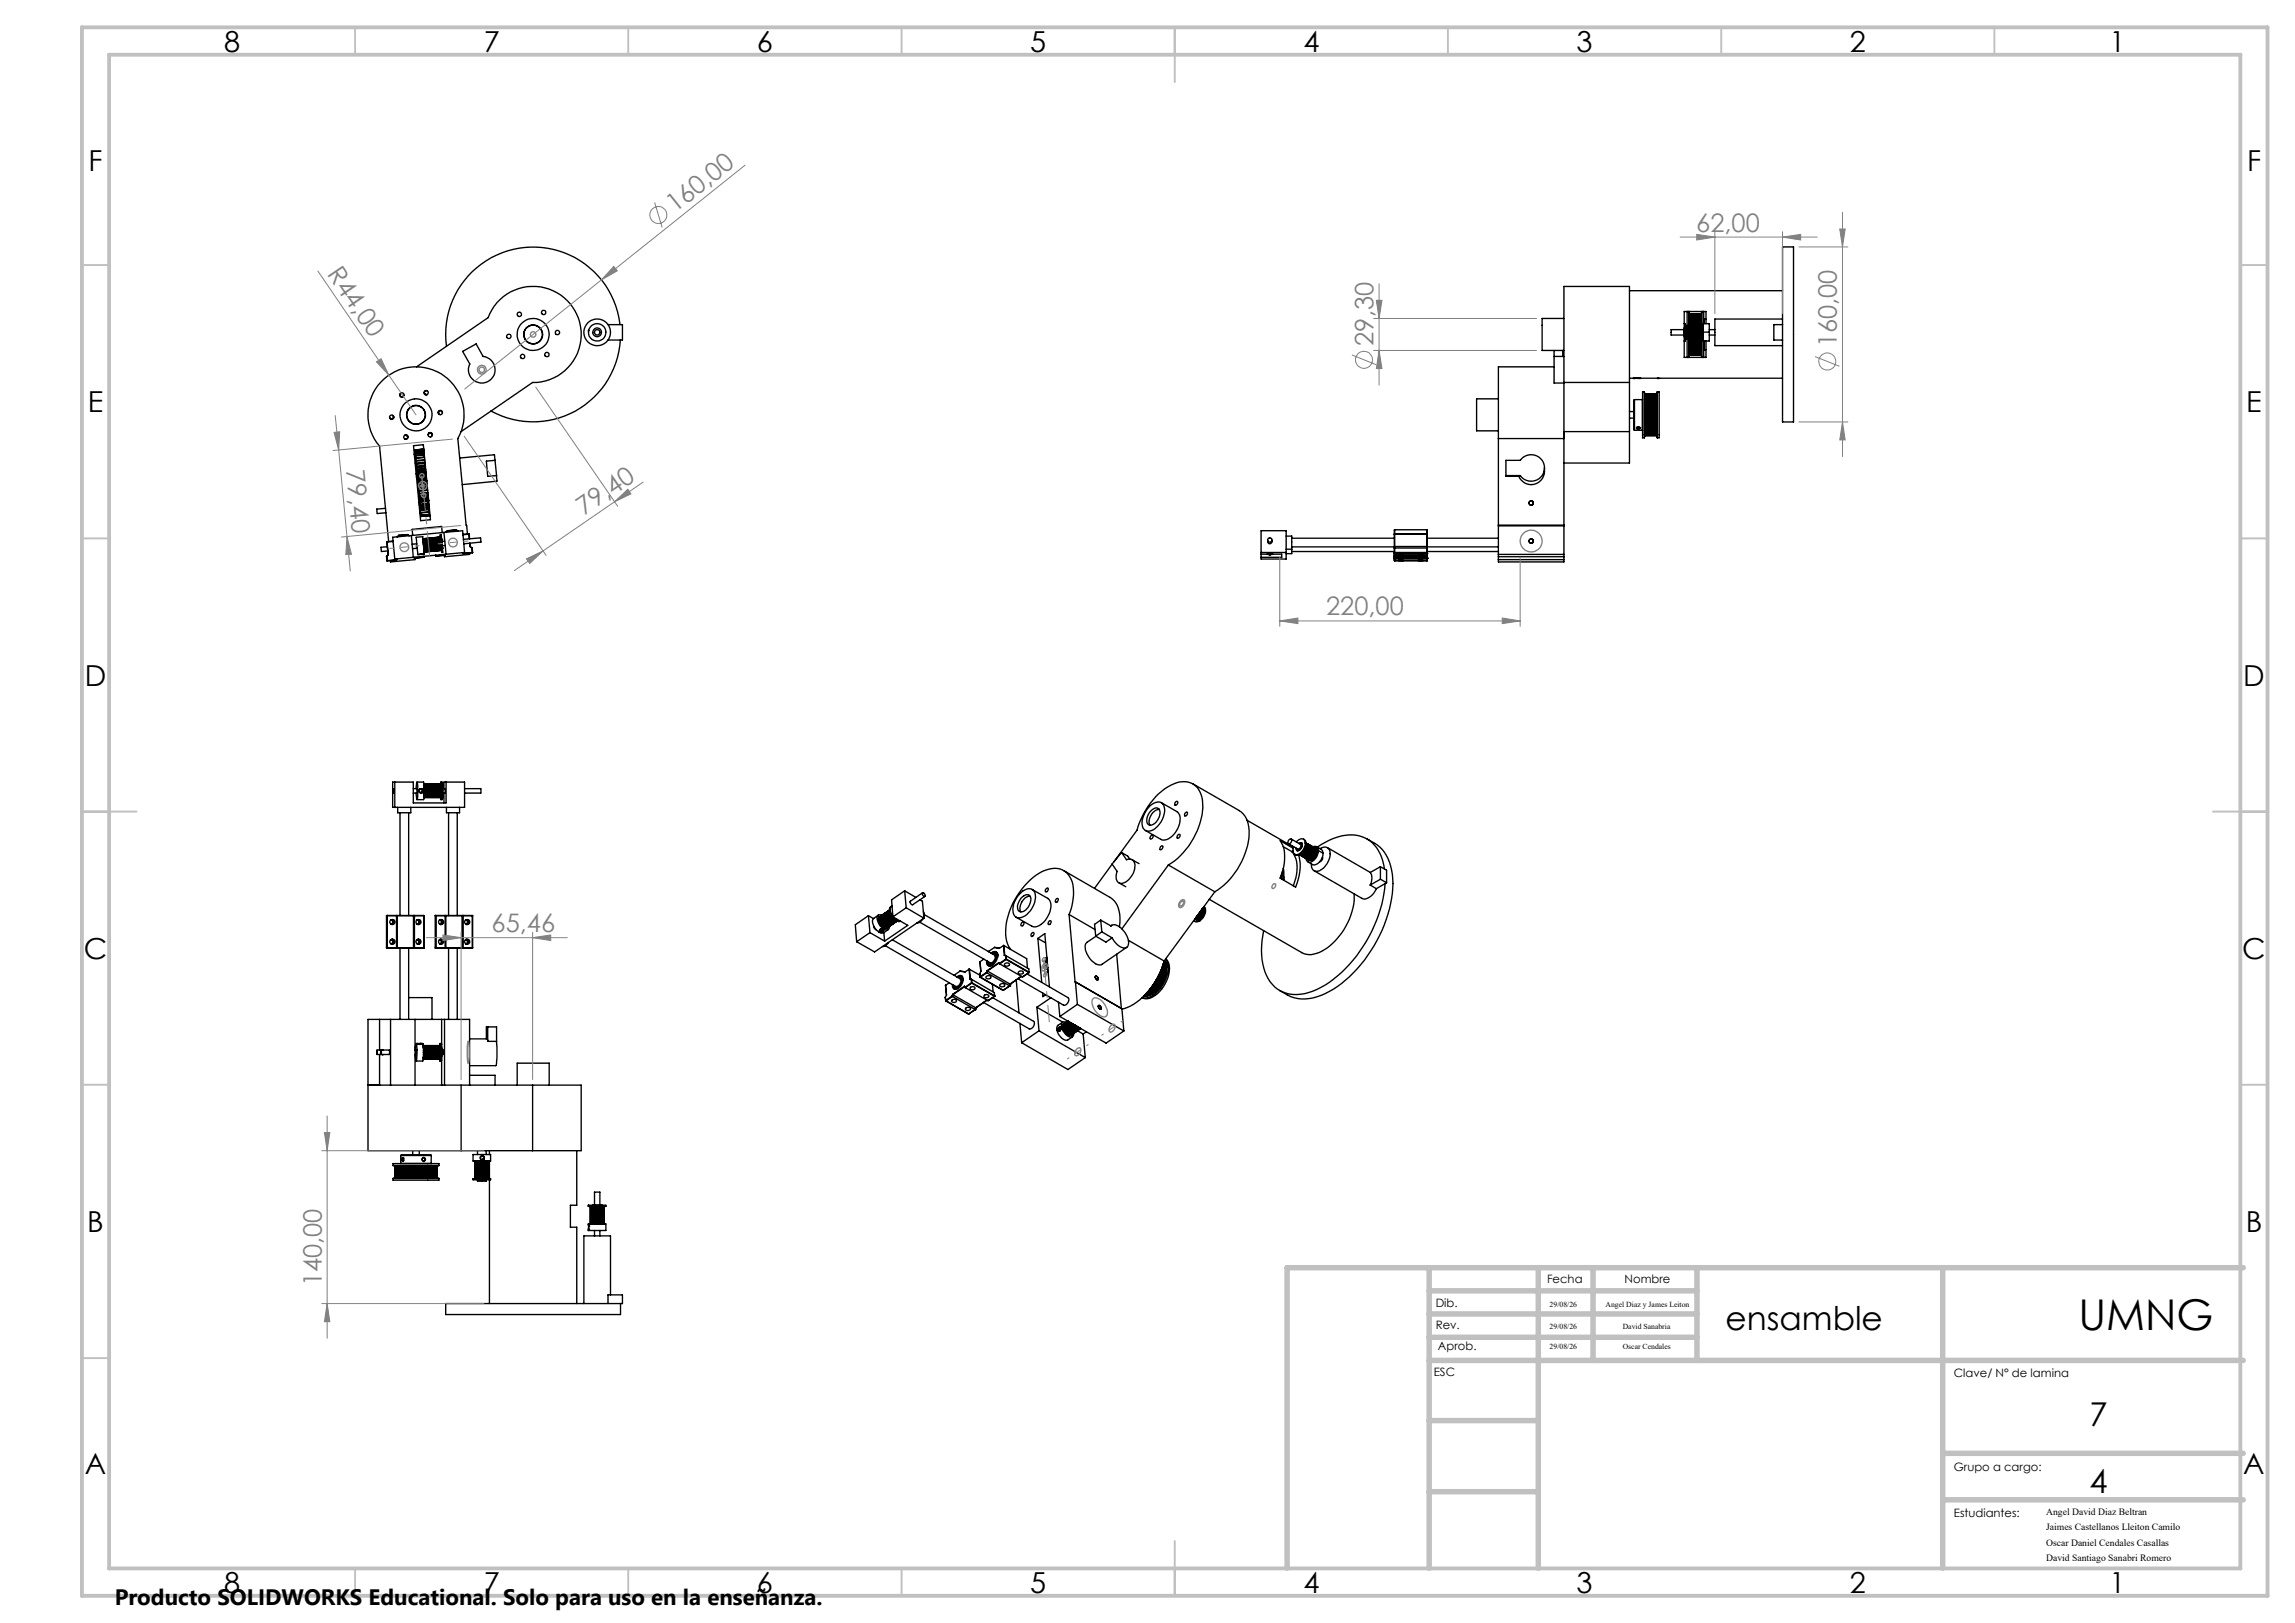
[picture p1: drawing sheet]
<svg xmlns="http://www.w3.org/2000/svg" width="420mm" height="297mm" viewBox="0 0 420 297" stroke-linecap="round" stroke-linejoin="round" font-family="sans-serif">
<defs><g id="words">
<text font-size="7.8" x="380.4" y="243.3">UMNG</text>
<g font-size="6">
<text x="315.8" y="243.3">ensamble</text>
<text x="382.4" y="260.9">7</text>
<text x="382.4" y="273.2">4</text>
</g>
<g font-size="5.3">
<text x="41" y="9.5">8</text>
<text x="88.5" y="9.5">7</text>
<text x="138.5" y="9.5">6</text>
<text x="188.5" y="9.5">5</text>
<text x="238.5" y="9.5">4</text>
<text x="288.5" y="9.5">3</text>
<text x="338.5" y="9.5">2</text>
<text x="386" y="9.5">1</text>
<text x="16.2" y="31.3">F</text>
<text x="411.2" y="31.3">F</text>
<text x="16.1" y="75.5">E</text>
<text x="411.1" y="75.5">E</text>
<text x="15.5" y="125.5">D</text>
<text x="410.5" y="125.5">D</text>
<text x="15.4" y="175.5">C</text>
<text x="410.4" y="175.5">C</text>
<text x="16" y="225.5">B</text>
<text x="411" y="225.5">B</text>
<text x="15.5" y="269.8">A</text>
<text x="410.5" y="269.8">A</text>
<text x="41" y="291.5">8</text>
<text x="88.5" y="291.5">7</text>
<text x="138.5" y="291.5">6</text>
<text x="188.5" y="291.5">5</text>
<text x="238.5" y="291.5">4</text>
<text x="288.5" y="291.5">3</text>
<text x="338.5" y="291.5">2</text>
<text x="386" y="291.5">1</text>
</g>
<g font-size="4.7" fill="#808080">
<text x="123.6" y="39.1" transform="rotate(-39 123.6 39.1)">160,00</text>
<text x="310.4" y="42.4">62,00</text>
<text x="59.7" y="50.1" transform="rotate(56 59.7 50.1)">R44,00</text>
<text x="251.3" y="63.3" transform="rotate(-90 251.3 63.3)">29,30</text>
<text x="336.1" y="63.6" transform="rotate(-90 336.1 63.6)">160,00</text>
<text x="63.4" y="86.1" transform="rotate(85 63.4 86.1)">79,40</text>
<text x="106.9" y="94.4" transform="rotate(-34 106.9 94.4)">79,40</text>
<text x="242.7" y="112.6">220,00</text>
<text x="90" y="170.6">65,46</text>
<text x="58.9" y="235.4" transform="rotate(-90 58.9 235.4)">140,00</text>
</g>
<text font-size="4.1" x="21" y="293.7">Producto SOLIDWORKS Educational. Solo para uso en la enseñanza.</text>
<g font-size="2.1">
<text x="262.7" y="239.1">Dib.</text>
<text x="283.1" y="234.9">Fecha</text>
<text x="297.3" y="234.9">Nombre</text>
<text x="262.7" y="243.3">Rev.</text>
<text x="262.4" y="251.7">ESC</text>
<text x="263.2" y="247">Aprob.</text>
<text x="357.6" y="252">Clave/ N° de lamina</text>
<text x="357.6" y="269.1">Grupo a cargo:</text>
<text x="357.6" y="277.7">Estudiantes:</text>
</g>
<g font-size="1.8">
<text x="374.5" y="277.3">Angel David Diaz Beltran</text>
<text x="374.5" y="280.1">Jaimes Castellanos Lleiton Camilo</text>
<text x="374.5" y="282.8">Oscar Daniel Cendales Casallas</text>
<text x="374.5" y="285.6">David Santiago Sanabri Romero</text>
</g>
<g font-size="1.4">
<text x="283.6" y="239.1">29/08/26</text>
<text x="293.8" y="239.1">Angel Diaz y James Leiton</text>
<text x="283.6" y="243.3">29/08/26</text>
<text x="297" y="243.3">David Sanabria</text>
<text x="283.6" y="246.9">29/08/26</text>
<text x="297" y="246.9">Oscar Cendales</text>
</g>
</g></defs>
<g fill="none" stroke="#000" stroke-width=".25">
<path d="M111.3 59.4h2.6v2.8h-2.6M113.5 59.4a16 16 0 0 0-17.9-14.1 16 16 0 0 0-13.9 18.1M286.2 58.3h-4v5.8h4M298.2 53.2h28M308.2 59.2h.2v3.2h-.2M308.2 59.2v1.6M308.2 59.2v-2.2h4v2.2M308.4 59.9h3.2M308.4 59.7h3.2M308.4 60h3.2M308.4 59.8h3.2M308.4 59.6h3.2"/>
<path d="M308.8 57v2.6M309.1 59.6v-2.6l.1 2.6M309.2 59.4h2.2M309.2 59.3h2.2M309.2 59h2.2M309.2 58.7h2.2M309.2 58.4h2.2M309.2 58.1h2.2M309.2 57.9h2.2M309.2 57.7h2.2M309.2 57.6h2.2M309.2 57.5h2.2"/>
<path d="M309.2 59.5h2.2M309.2 59.2h2.2M309.2 59.1h2.2M309.2 58.8h2.2M309.2 58.6h2.2M309.2 58.5h2.2M309.2 58.3h2.2M309.2 58.2h2.2M309.2 58h2.2M309.2 57.8h2.2M309.2 57.4h2.2M311.4 59.6v-2.3l.1-.3v2.6"/>
<path d="M311.6 59.2h1.2v3.2h-1.2zM311.8 57v2.2M311.8 58.4h.1M311.9 58.4v.8M311.9 58.4h.3M326.2 58.4h-12.4v4.8h12.4M326.2 59.4v-14.2h2v32h-2v-15M326.2 59.4h-1.6v2.8h1.6M326.2 59.4v2.8M71.9 76l.1 .5M72.1 76.3a.39 .39 0 0 1-.4 .4 .39 .39 0 0 1-.4-.4M73.3 71.9a.41 .41 0 0 0 0 .6 .41 .41 0 0 0 .5 .1"/>
<path d="M73.9 72.4l-.4 .2M74.1 79.6l.5 .2M74.4 79.6a.39 .39 0 0 1 .2 .5 .39 .39 0 0 1-.5 .2M76.2 67.1l13.1-9a8.8 8.8 0 0 1 15.5-1.9 8.8 8.8 0 0 1-7.3 13.8l-13.1 9M77.7 72l.4 .2M78.2 71.5a.41 .41 0 0 0-.5 .2 .41 .41 0 0 0 .2 .5M78.5 79.3a.39 .39 0 0 1 .5 .1 .39 .39 0 0 1-.1 .5M78.7 79.2l-.4 .3M80.3 75.3v.5M81 75.5a.39 .39 0 0 0-.5-.3 .39 .39 0 0 0-.3 .4M84.7 64.3l2.4-1.4 1.3 2.3a2.44 2.44 0 0 1 2.2 3 2.44 2.44 0 0 1-3.2 1.8 2.44 2.44 0 0 1-1.4-3.4zM107.7 60.5h.1"/>
<path d="M107.7 60.5v.2M113.5 62.2a16 16 0 0 1-23.6 13M274.2 73h-4v5.8h4M284.4 67.1h-10.2v13.2M284.4 65.2v4.9h1.8M284.4 65.2h1.8M284.4 64.1v1.1M286 64.1v1.1M286.2 79v1.3M286.2 70v-17.6h12v17.6M286.2 70h12M286.2 79h12"/>
<path d="M286.2 70v9M298.2 79v5.7h-12M298.2 76.5h.8M298.2 75.3h.8M298.2 69.2h28M298.2 70v9M298.9 69.2h.1M298.9 69.2h.3M299.1 73.1v5.6M299.1 73.1l-.1 .1v5.4l.1 .1M299.1 78.7h1.5M299.1 73.1h1.5"/>
<path d="M299.2 69.2h.7M299.3 69.2h-.1M299.4 69.2h-.2M299.5 78.2l.4-.1 .3 .2-.1 .2h-.4zM299.6 78.2h-.1a.29 .29 0 0 0 .3 .2 .29 .29 0 0 0 .3-.2h-.1M299.8 69.2h.1M299.9 69.2h.2M300.1 69.2h.1M300.6 73.1v5.6M300.6 78.7v.1M300.6 73.1h.1M300.9 71.7v8.4"/>
<path d="M300.9 71.7l.1 .3v7.3M300.9 71.7h-.3v8.4h.3M301 79.3l-.1 .8M301 78.7h2.2M301 73.1h2.2M301 76.5h2.2M301 75.2h2.2M301 76.9h2.2M301 74.9h2.2M301 77.3h2.2M301 74.5h2.2M301 77.6h2.2"/>
<path d="M301 74.1h2.2M301 78h2.2M301 73.8h2.2M301 78.3h2.2M301 73.5h2.2M301 78.6h2.2M301 73.2h2.2M301 78.9h2.2M301 72.9h2.2M301 79.1h2.2M301 72.7h2.2M301 79.3h2.2"/>
<path d="M301 72.5h2.2M301 79.4h2.2M301 72.4h2.2M301 79.5h2.2M301 72.2h2.2M301 79.7h2.2M301 72.1h2.2M301 73h2.2M301 78.8h2.2M301 76.1h2.2M301 76h2.2M301 75.7h2.2"/>
<path d="M301 75.6h2.2M301 76.4h2.2M301 75.8h2.2M301 76.2h2.2M301 75.3h2.2M301 75.4h2.2M301 76.8h2.2M301 75h2.2M301 77.1h2.2M301 77.2h2.2M301 74.6h2.2M301 77.5h2.2"/>
<path d="M301 74.3h2.2M301 74.2h2.2M301 77.8h2.2M301 77.9h2.2M301 74h2.2M301 73.9h2.2M301 78.1h2.2M301 73.7h2.2M301 78.2h2.2M301 73.6h2.2M301 78.4h2.2M301 73.3h2.2"/>
<path d="M301 78.5h2.2M301 72.8h2.2M301 79h2.2M301 79.2h2.2M301 72.6h2.2M301 72.3h2.2M301 79.6h2.2M303.2 79.3l.1 .8M303.3 71.7h.3v8.4h-.3M303.3 71.7v8.4M303.3 71.7l-.1 7.6M303.4 69.2h.1"/>
<path d="M303.5 69.2h.1M308.2 60.3h-2.4v1h2.4M308.2 60.8v1.6M308.2 60v1.6M308.2 62.4v3h4v-3M308.2 60h.1M308.2 61.6h.1M308.2 60.8h4.6M308.4 60.3h3.2M308.4 61.3h3.2M308.4 61.1h3.2M308.4 60.5h3.2"/>
<path d="M308.4 61.4h3.2M308.4 60.2h3.2M308.4 61.7h3.2M308.4 61.9h3.2M308.4 62.1h3.2M308.4 61h3.2M308.4 60.9h3.2M308.4 60.7h3.2M308.4 60.6h3.2M308.4 61.2h3.2M308.4 60.4h3.2M308.4 61.5h3.2"/>
<path d="M308.4 60.1h3.2M308.4 61.6h3.2M308.4 61.8h3.2M308.4 62h3.2M308.8 62.1v3.3M309.2 62l-.1 3.4v-3.3M309.2 62.1h2.2M309.2 62.4h2.2M309.2 62.8h2.2M309.2 63.2h2.2M309.2 63.5h2.2M309.2 64h2.2"/>
<path d="M309.2 63.8h2.2M309.2 64.1h2.2M309.2 64.3h2.2M309.2 64.5h2.2M309.2 64.7h2.2M309.2 64.8h2.2M309.2 64.9h2.2M309.2 62.3h2.2M309.2 62.6h2.2M309.2 62.7h2.2M309.2 63h2.2M309.2 63.1h2.2"/>
<path d="M309.2 63.3h2.2M309.2 63.4h2.2M309.2 63.6h2.2M309.2 63.7h2.2M309.2 63.9h2.2M309.2 64.2h2.2M309.2 64.4h2.2M309.2 64.6h2.2M309.2 65h2.2M311.4 62v3.1l.1 .3v-3.3M311.8 62.4v3M311.9 62.4v1.6"/>
<path d="M311.9 64h-.1M311.9 64h.3M312.8 60.3h1M312.8 61.3h1M70.6 93l-1.7 .2 .1 .8 1.6-.2M70.8 99.2l.2 2.3M70.8 99.2h.1M70.8 99.1v.1M71.9 99v.1M71.9 99l-1.1 .1M71.9 98.3l12.8-1.2 .3 4-12.8 1.2zM71.9 99.1l-1.1 .1"/>
<path d="M71.9 99.1h.1M71.9 99h.1M73 98l-.2 .2M73 98h.1M73 98l-.3 .2M74.6 97.9l-1.6 .1M74.6 97.9l.3 .1M74.6 97.8v.1M74.6 97.8l.3 .2M74.6 97.8l-1.6 .2M75.3 98l.3 4M75.7 81.6l1.8-.2 1.3 13.7-1.8 .2z"/>
<path d="M75.8 83.1h.2zM76 82.5v.2M76 82.5h.1M76 82.4v.1M76 82.4h.1M76 82.7v.3M76 82.7h.1M76 84.7h.2M76 83.3l.1 .1M76 83v.3M76.1 83.4v.4M76.1 83.8v.1"/>
<path d="M76.1 83.9v.4M76.1 84.3v.1M76.1 84.4l.1 .4M76.2 84.8h.1M76.2 84.8v.1M76.2 84.9v.4M76.2 87.2h.2M76.2 85.4l.1 .1M76.2 85.4h.1M76.2 85.3v.1M76.2 87.4h.2M76.3 85.5v.3"/>
<path d="M76.3 85.8v.2M76.3 99.5l-.9 .1M76.3 86.1v.1M76.3 86.2v.2M76.3 86v.1M76.3 86l1.6-.1-1.6 .2M76.3 86.6l.1 .1M76.3 86.4v.2M76.3 86.6h-.1M76.4 86.7v.2M76.4 86.9v.1M76.4 87v.2"/>
<path d="M76.4 86.8h-.2M76.4 87.4v.1M76.4 87.2v.2M76.4 87.5v.1M76.4 87.6l.1 .2M76.5 87.8v.2M76.5 88v.1M76.5 88.3l.1 .3M76.5 88.2v.1M76.5 88.1v.1M76.6 88.6v.2M76.6 88.8h.1"/>
<path d="M76.6 88.8v.1M76.6 88.9v.3M76.6 89.2v.2M76.6 89.4l.1 .4M76.6 89.4h.1M76.7 89.8v.5M76.7 90.3v.1M76.7 91.4l.1 .4M76.7 91.3v.1M76.7 91.2v.1M76.7 91.2h.1M76.7 91.3h.1"/>
<path d="M76.7 90.4l.1 .3M76.7 92.4h.1M76.8 90.7v.1M76.8 90.8v.3M76.8 91.9v.3M76.8 91.8v.1M76.8 91.8h.1M76.8 91.1h.1M76.8 91.1v.3M76.8 91.4h.1M76.8 91.4v.1M76.8 92.5h.1"/>
<path d="M76.8 92.4v.1M76.8 92.2v.2M76.8 93.2h.1M76.8 91.4h-.1M76.8 92.5v.2M76.8 92.7l.1 .3M76.9 93.2h.1M76.9 93v.2M76.9 93.2v.1M76.9 93.4v.4M76.9 93.3v.1M76.9 93.8v.1"/>
<path d="M76.9 93.9l.1 .4M77 94.3v.2M77 94.5h.1M77.4 98.9l3.2-.3-3.2 .3M77.4 99l3.2-.3-3.2 .3M77.5 99.3l3.1-.3-3.1 .3M77.5 82.4l-1.5 .1M77.5 82.2l-1.5 .2M77.5 82.2l-1.5 .1M77.6 82.6l-1.6 .1M77.6 82.5l-1.6 .2M77.6 82.8l-1.6 .2"/>
<path d="M77.6 82.9l-1.6 .1M77.6 83.3l-1.5 .1M77.6 83.2l-1.6 .1M77.7 83.7l-1.6 .2M77.7 83.6l-1.6 .2M77.7 84.2l-1.6 .2M77.7 84.1l-1.6 .2M77.8 84.7l-1.6 .1M77.8 84.8l-1.6 .1M77.8 84.6l-1.6 .2M77.8 85.3l-1.6 .1M77.8 85.1l-1.6 .2"/>
<path d="M77.9 85.4l-1.6 .1M77.9 85.7l-1.6 .1M77.9 86l-1.6 .2M77.9 86.4l-1.6 .2M77.9 86.3l-1.6 .1M78 86.7l-1.6 .2M78 86.6l-1.6 .1M78 86.9l-1.6 .1M78 87l-1.6 .2M78 87.3l-1.6 .2M78 87.2l-1.6 .2M78 87.5l-1.6 .1"/>
<path d="M78.1 87.6l-1.6 .2M78.1 87.9l-1.6 .1M78.1 88l-1.6 .2M78.1 88l-1.6 .1M78.1 88.2l-1.6 .1M78.1 88.6l-1.5 .2M78.1 88.5l-1.5 .1M78.2 88.7l-1.6 .2M78.2 89.1l-1.6 .1M78.2 89.2l-1.6 .2M78.2 89.7l-1.5 .2v-.1M78.2 89.6l-1.5 .2"/>
<path d="M78.3 91.4l.1 .2M78.3 90.1l-1.6 .2M78.3 90.2l-1.6 .2M78.3 91.5h.1M78.4 91.7v.4M78.4 91.6v.1M78.4 91.6h.1M78.4 91.6l-1.6 .2M78.4 90.6l-1.6 .1M78.4 90.6l-1.6 .2M78.4 91.7l-1.6 .2M78.4 92.3v.1"/>
<path d="M78.4 92.2v.1M78.4 92.1v.1M78.4 92.2l-1.6 .2M78.4 90.9l-1.6 .2M78.4 91l-1.6 .1M78.4 91.2l-1.6 .2M78.4 92.3l-1.6 .2M78.4 92.1l-1.6 .1M78.4 91.4l-1.6 .1M78.4 92.4v.2M78.4 92.6l.1 .2M78.4 91.3l-1.6 .1"/>
<path d="M78.4 92.6l-1.6 .1M78.4 92.4l-1.6 .1M78.5 93v.1M78.5 92.8v.2M78.5 93l-1.6 .2M78.5 92.8l-1.6 .2M78.5 93.1h.1M78.5 93.3v.4M78.5 93.1v.2M78.5 93.1l-1.6 .2M78.5 92.2l-.1 .1M78.5 93.1l-1.6 .1"/>
<path d="M78.5 93.3l-1.6 .1M78.5 93.7h.1M78.5 93.7l.1 .5M78.5 93.7l-1.6 .2M78.5 93.7l-1.6 .1M78.6 94.2v.2M78.6 94.4h.1M78.6 94.2l-1.6 .1M78.6 94.4l-1.6 .1M80.5 97.9h.3v.3l.2 2.7v.2h-.1zM80.6 98.4l-3.2 .3M80.6 98.3l-3.2 .3"/>
<path d="M80.6 98.8l-3.2 .3M80.6 98.5l-3.2 .3M80.6 98.9l-3.2 .3 3.2-.3M80.6 99.1l-3.1 .3M80.7 99.2l-3.2 .4 3.2-.3M80.7 99.3l-3.2 .4M80.7 99.4l-3.2 .3 3.2-.3M80.7 99.6l-3.2 .3 3.2-.2M80.7 99.7l-3.2 .3 3.2-.2M80.8 100l-3.3 .3M80.8 99.9l-3.3 .4M80.8 98.7h.1"/>
<path d="M80.8 98.7l.2 1.6M80.9 97.5l-.1-1.2-5.4 .6 .1 1.1M81.2 97.4l.4 4M81.4 99l-.5 .1M81.5 99.8l-.6 .1M81.9 97.1v.1M81.9 97.1l-.3 .3M81.9 97.2l-.3 .2M83.5 97l-1.6 .2M83.5 97l.3 .2M83.5 96.9l.4 .3M83.5 96.9v.1"/>
<path d="M83.5 96.9l-1.6 .2M84.1 83.8l6.4-.6 .1 1M84.7 97.8v.1M84.7 97.8h.1M84.8 97.8l-.1 .1M84.8 98.7l3.1-.3 .1 .3v.5l-3.1 .3M85.5 97.7l-1.7-17.4a8.8 8.8 0 0 0-8.5-13.1 8.8 8.8 0 0 0-5.8 14.4l1.6 17.5M85.8 97.8l-1.1 .1M85.8 97.8l.1 .8v-.8M85.8 97.8h.1M85.8 97.7l-1 .1M85.8 97.7v.1"/>
<path d="M85.8 97.7l.1 .1M86 99.4v.6M86 99.4l.1 .6M90.6 84.2l-1.6 .2 .3 2.8 1.6-.2M90.6 84.2l.3 2.8M90.9 87v1l-6.3 .7M230.8 97.1h4.6v5.2h-4.6zM232 98.8v.3a.39 .39 0 0 0 .4 .4 .39 .39 0 0 0 .4-.4v-.3M235.4 98.1h1v2.4M236.4 98.5h18.8M255.2 97.7l6 .1h-6zM255.2 96.9v5.8"/>
<path d="M255.2 96.9h5.9M261.1 96.9v5.8M261.2 98.5h13M274.2 96.1v.1M274.2 96.2h12M274.2 80.3v15.8M274.2 96.2v6.6h12v-6.6M274.2 96.1h12M274.2 80.3h12M275.6 84.2h2.6a2.45 2.45 0 0 1 3.6-.4 2.45 2.45 0 0 1 0 3.7 2.45 2.45 0 0 1-3.6-.5v.2h-2.6zM275.6 87h2.6M282.6 85.6a2.48 2.48 0 0 1-1.6 2.9 2.48 2.48 0 0 1-3-1.3"/>
<path d="M286.2 96.1v.1M286.2 80.3v15.8M70.7 101.8h.1M70.7 101.8l.1 .8M70.8 101.8l.1 .8M70.8 102.6h.1M70.8 102.6l.1 .1M70.9 100l-1.2 .2 .1 .7 1.1-.1M70.9 102.6v.1M71 101.5l-.2 .3M71 101.5l-.3 .3M72.5 102.4l-1.6 .2"/>
<path d="M72.5 102.4l.1 .1M72.6 102.5l-1.7 .2M72.6 102.3l-.1 .1M72.6 102.3v.2M75.7 102l.1 .2M75.8 102v.2M75.9 102.2l.1 .2-4.5 .4v-.2M76.3 100.3l-.8 .1M76.7 101.5h.1M77.2 101.4h.4l-.2-3.2-1.2 .1 .2 3.2h.3M77.2 101.4l-.5 .1M77.2 101.4h.1"/>
<path d="M77.5 101.8v.1M77.5 101.9l-1.7 .3M77.5 101.9h.1M77.6 101.8v.1M79.7 101.6v.1M79.7 101.7l.1 .1M79.8 101.6v.2M80.8 100.1l-3.2 .3M80.8 100.3l-3.2 .2M80.8 100.3l-3.2 .3M80.8 100.4l-3.2 .3M80.8 100.5l-3.2 .3"/>
<path d="M80.8 100.5l-3.2 .4M80.8 100.6l-3.2 .3M80.8 100.7l-3.2 .3M81 100.3h.1M81.4 101.6l-1.6 .1M81.4 101.6h.1M81.5 101.6l-1.7 .2M81.5 101.4l-.1 .2M81.5 101.4v.2M84.6 101.1l.2 .2M84.7 101.1l.1 .1M84.8 101.2v.1"/>
<path d="M85.9 101.2v.3l-4.5 .4-.1-.3M86 100l.4 .3M86.1 100l.3 .3M86.1 100h-.1M86.4 100.3v.8M86.4 100.3h.1M86.4 100.3l.1 .8M86.4 101.1l-1.6 .1M86.4 101.1h.1M86.4 101.1l-1.6 .2M86.5 101.1h-.1M230.8 101.1h4.6"/>
<path d="M230.8 101.4h3.8v.6h-3.8M231.9 101.4l.5 .1M232 101.4l.4 .1M232.4 101.5h.1M232.4 101.4v.1M232.8 101.4l-.4 .1M232.9 101.4l-.5 .1M235.4 100.5h1M236.4 100.5v.8h-1M236.4 100.9h18.8M236.4 100.1h37.8M255.2 102.1h.1"/>
<path d="M255.2 101.9h6zM255.2 101.1h6zM255.2 101.7h6M255.2 102.1v.1M255.2 102.4h6M255.2 100.3h6M255.2 101.2v.1M255.2 101.3h.1M255.2 101.6h6M255.2 102.2h.1M255.2 101.3h5.9M255.2 102.2h5.9"/>
<path d="M255.2 102.7h5.9M255.9 102.1h1zM255.9 102.5h1zM255.9 101.2h1zM255.9 101.7h1zM259.5 102.1h1zM259.5 102.5h1zM259.5 101.2h1zM259.5 101.7h1zM261.1 102.2h.1M261.1 101.3h.1M261.2 102.1h.1"/>
<path d="M261.2 100.9h13M261.2 102.1l-.1 .1M261.2 101.2l-.1 .1M261.2 101.3h-.1M274.2 101.5h12M274.2 101.9h12M274.2 102.4h12M72 144.3v.8zM72.2 143.1v4.6M72.8 147.7v1h2.4v-1M73.2 148.7v18.8M74.8 148.7v18.8"/>
<path d="M75.6 144.3l.7 .1v.7h-.7M76.2 144.3l.1-1.2 .1 1.6M76.3 143.1l1.2 .1 .1 1.5M76.4 144.7l-.1 1.6-.1-1.2M76.4 144.7h.3M76.7 144.7a.41 .41 0 0 1 .4-.4 .41 .41 0 0 1 .4 .4M76.7 144.7a.41 .41 0 0 0 .4 .4 .41 .41 0 0 0 .4-.4M76.7 144.7h.1M77 145.1l.2-.1zM77 145.1h.1M77 144.3h.1M77 144.4a.33 .33 0 0 1 .4 .3 .33 .33 0 0 1-.3 .3 .33 .33 0 0 1-.4-.3"/>
<path d="M77.1 144.4h-.1a.34 .34 0 0 1 .3 .3 .34 .34 0 0 1-.3 .4M77.2 144.5l.1 .1M77.4 144.7l-.1 .3-.3 .1M77.4 144.7h.2M77.6 145.8h3.2M77.6 143.6h3.2M77.6 145.7h3.2M77.6 143.8h3.2M77.6 145.9h3.1M77.6 143.5h3.1M77.6 144.7l-.1 1.6h-1.2M77.6 145h3.2"/>
<path d="M77.6 144.5h3.2M77.6 145.3h3.2M77.6 144.1h3.2M77.6 145.6h3.2M77.6 144.3h3.2M77.6 144.9h3.2M77.6 144.8h3.2M77.6 144.6h3.2M77.6 145.2h3.2M77.6 144.2h3.2M77.6 145.5h3.2M77.6 144h3.2"/>
<path d="M77.6 143.9h3.2M80.6 143.5l.1-.4 .2 1.6M80.7 143.1h.2l.1 .2v1.4M80.7 145.9h.1M80.7 145.8v.1M80.7 143.5v.1M80.7 143.5h.1M80.8 145.8h.1M80.8 145.7v.1M80.8 145.6v.1M80.8 143.8h.1M80.8 143.7v.1"/>
<path d="M80.8 143.7h.1M80.8 143.6v.1M80.8 143.6h.1M80.8 145.6h.1M80.8 145.5v.1M80.8 145.5h.1M80.8 145.3v.2M80.8 145.3h.1M80.8 145.2v.1M80.8 145.2h.1M80.8 145v.2M80.8 144.8h.1"/>
<path d="M80.8 144.5h.1M80.8 144.3v.2M80.8 144.2v.1M80.8 144.2h.1M80.8 144.1v.1M80.8 144.1h.1M80.8 144v.1M80.8 143.9v.1M80.8 143.9h.1M80.8 143.8v.1M80.8 145h.1M80.8 144.9v.1"/>
<path d="M80.8 144.8v.1M80.8 144.6v.2M80.8 144.5v.1M80.8 144.6h.1M80.8 144.6h-3.2M80.9 144.7l-.2 1.6-.1-.4M80.9 144.7h.1M81 144.7v1.5l-.1 .1h-.2M81 144.3l.5 .1v.7h-.5M81.2 145.1v1.8M81.6 143.1v3.8h-6v-3.8h-3.7v4.6h13.1v-4.6h-3.8v1.2M81.7 147.7v1h2.4v-1"/>
<path d="M82.1 148.7v18.8M83.7 148.7v18.8M85 144.3h3v.1v.7h-3M194.7 159.3l8.4 4.9a4.5 4.5 0 0 1 1.9 4.5l-.1 .9M203.5 158.1l-3.2 4.5M203.9 157.7l4.2-5.8a13.5 13.5 0 0 1 6.2-8.2 3.7 3.7 0 0 1 5 .7 7.8 7.8 0 0 1 .1 6.9 13.9 13.9 0 0 1-5.6 7M205.2 156l1 1.3a1.06 1.06 0 0 1 1.2 .2 1.06 1.06 0 0 1 .3 1.1 3.1 3.1 0 0 1-2.7 3 1.52 1.52 0 0 1-.6-2.1l-.9-1.4zM205.2 156l1.2 .7 .4 .5M207.2 157.3l1.3 .7M210.5 147.5a1.68 1.68 0 0 1 2.3-.4 3.4 3.4 0 0 1-.9 4 2 2 0 0 1-2.4 .8 2.4 2.4 0 0 1-.1-3zM210.7 152.9l.1-.1a.37 .37 0 0 1 .2 .5 .37 .37 0 0 1-.4 .2l-.1-.2zM210.8 148.2a.84 .84 0 0 1 1.1-.3 .84 .84 0 0 1 .4 1.1 2.1 2.1 0 0 1-2 2 1.36 1.36 0 0 1-.2-2z"/>
<path d="M212.2 148.1a2.19 2.19 0 0 0-1.7 2.9M212.5 154.9l.1-.1a.36 .36 0 0 1 .2 .4 .36 .36 0 0 1-.3 .3l-.2-.1zM212.5 146.9l2.9 1.6a1.84 1.84 0 0 1 .5 2.2 3.8 3.8 0 0 1-3 3l-.5-.1-2.8-1.6M213.8 158.3l-8.5 11.7M213.8 158.3l8.5 4.9M215.1 146.8l.2-.2a.33 .33 0 0 1 .2 .5 .33 .33 0 0 1-.5 .1zM215.5 152.9l.2-.2a.36 .36 0 0 1 .3 .4 .36 .36 0 0 1-.5 .3l-.1-.1zM216.9 148.8l.2-.2a.37 .37 0 0 1 .2 .5 .37 .37 0 0 1-.5 .2zM218.3 143.4l8.5 4.9a4.9 4.9 0 0 1 1.8 5 13.8 13.8 0 0 1-6.3 9.9M228.2 150.1l8.5 4.9M234.7 159.4l-.1 1.5M234.8 158.9l.1 1.1-.1 1"/>
<path d="M234.8 154.9l1.6 1M235.9 153.7l.3-.2a.45 .45 0 0 1 .1 .6 .45 .45 0 0 1-.6 .2zM236.3 153.5l1.7 1a.56 .56 0 0 1-.5 .9l-1.7-1M236.4 155.9a5.6 5.6 0 0 1 .5 5.5l-.2 .7M236.6 155.7l-.2 .2M236.6 155.2l-2.3-1.4a6.9 6.9 0 0 1 .2 6.1l-.2 .8 2.8 1.6a8.8 8.8 0 0 0 .5-5.8M237.2 154.1l.3-.3a.75 .75 0 0 1 .8-.3 .75 .75 0 0 1 .6 .8M237.3 155.6h.1M237.7 154.3a.41 .41 0 0 1 .5 0 .41 .41 0 0 1 .1 .6l-.4 .6a.39 .39 0 0 1-.5 .2 .39 .39 0 0 1-.2-.5M237.8 156.4l1.7 1M237.8 156.4l1.8 1M237.9 156.3l1.9 1.1"/>
<path d="M238 156.2l2 1.2M238.1 156.2l2 1.2M238.1 156.2l2 1.1M238.1 154.3h.1M238.1 154.3a.9 .9 0 0 1-.8 1.3M238.2 156.1l2.1 1.2zM238.3 156l2 1.2M238.3 156l2 1.1M238.4 155.8l2.1 1.2M238.5 155.7l2.1 1.2M238.5 153.6l.4 .2 .1 .5M238.5 155.7l2.1 1.1"/>
<path d="M238.7 155.5l2 1.2M238.7 155.4l2.1 1.2M238.8 155.4l2 1.1M238.8 155.1l2.1 1.2M238.8 155.2l2.1 1.2M238.8 155.2l2 1.2M238.9 154.3a2.01 2.01 0 0 1-1.8 2.1l-.2-.1a1.18 1.18 0 0 1-.2-1.4M238.9 155.1l2 1.2zM238.9 154.3h.1M238.9 155l2 1.2M238.9 154.9l2 1.2M238.9 154.9l2.1 1.1"/>
<path d="M239 154.8l2 1.1M239 154.8l2 1.2M239 154.3a2.24 2.24 0 0 1-1.6 2.2l-.5-.2M239 154.3l1.8 1M239 154.5l2 1.1M239 154.3l1.9 1.1M239 154.7l1.9 1.1M239 154.6l2 1.1M239 154.5l2 1.2M239 154.4l1.9 1.1M239 154.3l1.9 1.2M239.5 157.4h.1"/>
<path d="M239.6 157.4h.1M239.7 157.4h.1M239.7 157.4l-1.9-1.1 2 1.1M239.8 157.4h.1M239.9 157.4h-.1M239.9 157.4l-1.9-1.1 2 1.1M239.9 157.3v.1M240 157.4h.1M240.1 157.3v.1M240.1 157.4h-.1M240.1 157.3h.1M240.2 157.2l-.1 .1"/>
<path d="M240.2 155l.2-.1a.64 .64 0 0 1 .9 .7M240.3 157.2h.1M240.3 157.2v.1M240.3 157.1v.1M240.3 157.1h.1M240.5 157l-.2 .1M240.5 159.3l8.7 5.1a2.08 2.08 0 0 0 2.5-1.4l.2-.4M240.5 157h.1M240.6 156.9h.1M240.6 156.8v.1M240.6 156.9l-.1 .1M240.7 156.7l-2-1.2 2 1.2"/>
<path d="M240.7 156.7l-.1 .1M240.7 156.7h.1M240.8 156.6h.1M240.8 156.5v.1M240.8 155.3h.1M240.8 156.6l-2.1-1.2 2.1 1.2M240.8 156.6l-.1 .1M240.8 156.4v.1M240.8 156.4h.1M240.9 156.2h.1M240.9 155.5h.1M240.9 156.3v.1"/>
<path d="M240.9 155.4v.1M240.9 155.4h.1M240.9 156.3h.1M240.9 156.1v.1M240.9 155.8v.1M240.9 154.9l1.1 .7 .1 .5M241 156l-.1 .1M241 155.7l-.1 .1M241 155.6v.1M241 156h.1M241 155.9v.1M241 155.9h.1"/>
<path d="M241 155.7h.1M241.1 155a9.9 9.9 0 0 1 7.8-2 6.6 6.6 0 0 1 4.5 6M241.3 155.6a2.24 2.24 0 0 1-1.6 2.2l-.6-.3-.1-.4M241.3 155.6l.8 .5M241.6 155.3a1.06 1.06 0 0 1 1.3-.2 1.06 1.06 0 0 1 .5 1.1 3.4 3.4 0 0 1-2.5 3.3l-.6-.3-.3-.5v-.6M242 156.8a.69 .69 0 0 1-.5 .9M242.1 156.1a2.01 2.01 0 0 1-1.8 2.2l-.9-.6M242.9 155.1l7.9 4.6M250.2 153.5a7.7 7.7 0 0 1 4.7 7.3 24.4 24.4 0 0 1-7.3 17.2 14.3 14.3 0 0 1-8.8 4.8l-1.3-.1-1.2-.3-2.1-1.1M252.6 158.6l-1.8 1.1a2.19 2.19 0 0 1 0 2.3M252.6 158.6v2.3M252.6 158.6l1.2 .6v2.3"/>
<path d="M70.7 167.6l.2-.1v6l-.1-5.9M70.7 173.5h6.9M70.7 167.6h6.9M70.7 173.5h6.8M70.7 167.6v5.9M70.8 167.5h6.7M71.5 171.9a.4 .4 0 0 1 .5 .4 .4 .4 0 0 1-.5 .4M71.5 168.3a.4 .4 0 0 1 .5 .4 .4 .4 0 0 1-.5 .4M71.6 171.9a.41 .41 0 0 1 .3 .4 .41 .41 0 0 1-.3 .4M71.6 168.3a.41 .41 0 0 1 .3 .4 .41 .41 0 0 1-.3 .4M71.7 171.9a.47 .47 0 0 1 .4 .4 .47 .47 0 0 1-.4 .5M71.7 168.3a.47 .47 0 0 1 .4 .4 .47 .47 0 0 1-.4 .5"/>
<path d="M72.5 167.5v6M72.6 167.5v6M73.2 173.5v13M74.8 173.5v13M75.7 167.5v6M75.9 167.5v6M76.3 171.9a.4 .4 0 0 1 .5 .4 .4 .4 0 0 1-.5 .4 .4 .4 0 0 0 .4-.4 .4 .4 0 0 0-.4-.4zM76.3 168.3a.4 .4 0 0 1 .5 .4 .4 .4 0 0 1-.5 .4 .4 .4 0 0 0 .4-.4 .4 .4 0 0 0-.4-.4zM76.5 171.9a.47 .47 0 0 1 .4 .4 .47 .47 0 0 1-.4 .5M76.5 168.3a.47 .47 0 0 1 .4 .4 .47 .47 0 0 1-.4 .5M77.5 167.5v6M77.5 167.5l.1 .1"/>
<path d="M77.6 167.6v5.9M77.6 173.5h-.1M79.7 173.5h6.8M79.7 167.6h6.8M79.7 173.5h6.7M79.7 167.6v5.9M80.4 171.9a.41 .41 0 0 1 .6 .4 .41 .41 0 0 1-.6 .4M80.4 168.3a.41 .41 0 0 1 .6 .4 .41 .41 0 0 1-.6 .4M80.5 171.9a.4 .4 0 0 1 .3 .4 .4 .4 0 0 1-.3 .4M80.5 168.3a.4 .4 0 0 1 .3 .4 .4 .4 0 0 1-.3 .4M80.6 171.9a.47 .47 0 0 1 .4 .4 .47 .47 0 0 1-.4 .5M80.6 168.3a.47 .47 0 0 1 .4 .4 .47 .47 0 0 1-.4 .5"/>
<path d="M81.4 167.5v6M81.6 167.5v6M82.1 173.5v13M83.7 173.5v13M84.6 167.5v6M84.8 167.5v6M85.2 171.9a.4 .4 0 0 1 .5 .4 .4 .4 0 0 1-.5 .4 .4 .4 0 0 0 .3-.4 .4 .4 0 0 0-.3-.4zM85.2 168.3a.4 .4 0 0 1 .5 .4 .4 .4 0 0 1-.5 .4 .4 .4 0 0 0 .3-.4 .4 .4 0 0 0-.3-.4zM85.4 171.9a.47 .47 0 0 1 .4 .4 .47 .47 0 0 1-.4 .5M85.4 168.3a.47 .47 0 0 1 .4 .4 .47 .47 0 0 1-.4 .5M86.4 167.5v6M86.4 167.5l-6.7 .1"/>
<path d="M86.4 167.5l.1 .1M86.5 173.5h-.1M86.5 167.6v5.9M158.9 167.6l-2.4 1.6 .3 3.1M158.9 167.6l.3 3.1M158.9 167.6l.9 .5M159.2 170.7l-2.4 1.6M159.2 170.7l2.7 1.5M159.9 169.5l.1 .4 .3 .2M160.7 167.5l-.8 .6a1.36 1.36 0 0 0 .3 1.8l.7 .7M160.8 168.2h.1M160.8 168.1v.1"/>
<path d="M160.8 168.2l2-1.4-2 1.4M160.8 168.5h.1M160.8 168.4v.1M160.8 168.4l2-1.4zM160.8 168.5l.1 .1M160.8 168.2l.1 .1M160.8 168h.1M160.8 167.9v.1M160.8 167.9h.1M160.9 168.6l.1 .1M160.9 168h.1M160.9 168.7v.1"/>
<path d="M160.9 168.7h.1M160.9 168.8h.1M161 168.8l.1 .2M161 170.3l.1 .1M161 170.5l-.1 .1M161.1 169.1v.1M161.1 169l2.1-1.4-2.1 1.5M161.1 169h.1M161.1 170l.3 .1M161.1 169.2h.1M161.1 170.5h-.1M161.1 170.4v.1"/>
<path d="M161.2 169.2l.1 .1M161.2 170.1h.4M161.2 170.1h.1M161.2 170.1l-.3 .2 .1 .2M161.3 169.4h.1M161.3 170a.24 .24 0 0 0-.2 .2 .24 .24 0 0 0 0 .3M161.3 169.3v.1M161.4 169.4h.1M161.4 167.5a.65 .65 0 0 0-.8 .1 .65 .65 0 0 0 0 .8l.4 1 .7 .6M161.4 169.4l.1 .1M161.5 169.6h.1M161.5 169.5v.1"/>
<path d="M161.5 170.1h-.4M161.5 169.6l2.1-1.4-2 1.4M161.6 169.6v.1M161.6 170.1h-.5M161.6 170.1a.35 .35 0 0 1-.2 .3 .35 .35 0 0 1-.4-.2M161.6 170.1l-.6 .1 .4 .1 .2-.2M161.6 170.1a.25 .25 0 0 1 .1 .4 .25 .25 0 0 1-.4 .1l-.3-.1M161.6 169.7h.1M161.6 170.2l-.1 .2-.5-.1M161.7 169.6l.1 .1M161.7 170.2l-.2 .3-.4-.1M161.7 170l-.1 .1"/>
<path d="M161.7 170.7l.2 1.5M161.8 169.7v.1M161.8 169.8h.1M161.9 169.8h.1M162 169.8h.1M162.1 169.9h.1M162.1 169.8v.1M162.1 169.9l2-1.4-2 1.4M162.2 169.8h.1M162.3 169.8h.1M162.3 169.8l1.8-1.2-1.8 1.2M162.6 170.1l-1 .6-.7-.1"/>
<path d="M162.6 172.5l-.5 .5-.6 .2M162.8 166.7l-2 1.4M162.8 169.5v.2a.59 .59 0 0 1-.4 .5 .59 .59 0 0 1-.7-.2M162.8 166.5l-2 1.4M162.8 166.7l-1.9 1.3M162.8 166.6l-2 1.4M162.8 166.9l-2 1.3M162.9 167.1l-2.1 1.4M162.9 167.1l-2 1.5M163 167.3l-2.1 1.4M163 167.4l-2.1 1.4M163.1 167.4l-2.1 1.4"/>
<path d="M163.1 165.8a1.07 1.07 0 0 0 0 1.7l.4 .6 .5 .4M163.2 167.6l-2.1 1.5M163.2 167.7l-2.1 1.5M163.2 167.7l-2 1.5M163.3 165.8a1.31 1.31 0 0 0 .1 1.9M163.3 172l12.4 7.1a.95 .95 0 0 1-.8 1.4l-12.9-7.4M163.3 167.9l-2 1.4M163.4 168l-2.1 1.4M163.4 167.9l-2.1 1.4M163.4 167.8l2.7 1.5-4.2 2.9M163.4 168l-2 1.4M163.5 167.8l.6 .6"/>
<path d="M163.6 168.2l-2.1 1.3M163.7 168.3l-2.1 1.4M163.8 168.3l-2 1.4M163.8 168.4l-2 1.4M163.9 168.4l-2.1 1.4M163.9 168.4l-2 1.4M164 168.4l-2 1.4M164 168.5a.66 .66 0 0 0 .8 .1M164 168.5l-1.9 1.3M164 168.5l-1.9 1.4M164.1 168.4l.6 .2M164.1 168.4l-.1 .1"/>
<path d="M165.6 163l-2.4 1.7 .2 3.1M165.6 163l.2 3.1M165.6 163l2 1.2M165.8 166.1l-2.4 1.7M165.8 166.1l3.3 1.9M168.4 164.7l.4 .2 .3 3.1M168.8 163.4a.4 .4 0 0 1 .4 .2 .4 .4 0 0 1 0 .5l-.3-.3zM168.8 163.4l-2.2 1.5a.46 .46 0 0 0 .4 .7l2.3-1.6M168.9 168.1l-.5 .6-.6 .2M169 166.9l.1 .3v.5M169.1 168l-9 6.2-3.3-1.9M169.1 167.4l12.9 7.4a.97 .97 0 0 1-.8 1.4l-12.9-7.4"/>
<path d="M173.7 179.8l-.7 .5M174.6 178.5h.1M175.1 178.8a.65 .65 0 0 1 .8-.3 .65 .65 0 0 1 .3 .8 1.58 1.58 0 0 1-1.6 1.7l-.3-.3v-.5M175.3 178.9l.3-.1a.61 .61 0 0 1 .4 .9l-.5 .8a.53 .53 0 0 1-.6 .3 .53 .53 0 0 1-.4-.5M175.7 177.7l-1.1 .8M175.7 177.7l.9 .1M175.8 178.8l.3 .2 .2 .3M176.1 178.6l-.7 .2M177.3 177.4l-.7 .5-.9-.2M177.3 177.4l.2 1.8M177.3 177.4h.1M177.4 177.4l.2 1.7"/>
<path d="M177.4 177.4l2 1.1M177.5 179.2h.2M177.6 179.1l.2 .1M177.6 179.1l-.1 .1M177.7 179.2l.1 .6M177.8 179.8v.1M177.8 179.8h.1M177.8 179.8l-1.2 .9M177.8 179.2l.1 .6M177.8 179.2h-.1M177.8 179.2l4.2 2.4v.6M177.8 179.9l-1.2 .8"/>
<path d="M177.8 179.9l4.2 2.4M177.9 179.8l-.1 .1M177.9 179.8l4.1 2.4M179.3 178.1l.1 .6M179.3 178.1l.1 .7M179.4 176l.1 1.8M179.4 178.7v.1M179.4 178.8h.1M179.4 176h.1M179.4 178.8l4.2 2.4M179.5 177.8l-.2 .3M180.1 175.5l-.7 .5"/>
<path d="M180.4 178.7a.46 .46 0 0 1 .6-.2 .46 .46 0 0 1 .3 .4 .48 .48 0 0 1-.5 .2 .48 .48 0 0 1-.4-.4zM180.6 177.9l-1.2 .8M180.6 177.9v.1M180.6 178l-1.2 .8M180.6 178l4.2 2.4M180.6 175.9a.64 .64 0 0 0 .2 .7 .64 .64 0 0 0 .8 0M180.6 177.7v.2M180.6 177.7h.1M180.7 177.7l4.2 2.4M180.7 177.7l-.1 .3M180.8 176v.5l.3 .3M180.9 174.1h.1"/>
<path d="M181 176.4l.3 .2 .6-.2M181.4 174.4a.73 .73 0 0 1 1-.1 .73 .73 0 0 1 .1 1 1.8 1.8 0 0 1-1.5 1.5l-.3-.2-.1-.8M181.4 174.4a.64 .64 0 0 1 .8-.2 .64 .64 0 0 1 .4 .7M181.6 174.6a.55 .55 0 0 1 .7 0 .55 .55 0 0 1 0 .8 1.04 1.04 0 0 1-1.4 1l-.1-.4M182 173.4l-1.1 .7M182 173.4l.9 .1M182.1 174.5l.4 .3 .1 .4M182.4 174.3l-.7 .2M182.8 176.2l.2 .2M182.8 176.2l-2.2 1.5M182.8 176.2l-2.1 1.5M183 176.4l4.1 2.4"/>
<path d="M183.7 173l-.8 .5-.9-.1M183.7 173l.1 1.8M183.7 173h.1M183.7 173l.2 1.8M183.7 173l4.2 2.4 .1 1.8M183.8 174.8l.2 .1M183.8 176.4a.47 .47 0 0 1 .5-.2 .47 .47 0 0 1 .4 .4 .48 .48 0 0 1-.5 .2 .48 .48 0 0 1-.4-.4zM183.9 174.8l.2 .1M183.9 174.8h-.1M184 174.9l.1 .6M184 174.9h.1M184.1 175.5v.1"/>
<path d="M184.1 175.5h.1M184.1 175.5l-1.1 .9M184.1 175.6l-1.1 .8M184.1 175.6l4.2 2.4M184.1 174.9v.6M184.1 174.9l4.2 2.4v.6M184.1 175.5l4.2 2.4M186 179.3l.5 6M186.4 177.9a.47 .47 0 0 1 .5-.3 .47 .47 0 0 1 .4 .5 .47 .47 0 0 1-.6 .2 .47 .47 0 0 1-.3-.4zM186.6 163.6a1.76 1.76 0 0 1 2.6-.6 3.8 3.8 0 0 1-1.6 4.6 1.31 1.31 0 0 1-2.2-.6 4 4 0 0 1 1.2-3.4zM186.8 164.4l.3-.3a.84 .84 0 0 1 .9-.4 .84 .84 0 0 1 .7 .8 2.32 2.32 0 0 1-2 2.4 1.27 1.27 0 0 1-.2-1.9zM186.9 178.7l-2 1.4"/>
<path d="M187 168.9l.2-.2a.33 .33 0 0 1 .1 .5 .33 .33 0 0 1-.5 .1zM188 178.2l7.4 4.4a.9 .9 0 0 1-.8 1.3l-8.3-4.8M188.3 178l-1.2 .8M188.3 178h.1M188.3 177.9v.1M188.5 164a2.17 2.17 0 0 0-1.7 2.9M188.8 170.8l.2-.2a.37 .37 0 0 1 .2 .5 .37 .37 0 0 1-.5 .2zM188.9 162.8l2.8 1.6a1.95 1.95 0 0 1 .5 2.3 3.7 3.7 0 0 1-3 2.9l-3.3-1.8M189.9 171.7l1.3-.9 .9 9.8M189.9 171.7l.7 8.1M189.9 171.7l1.4 .8M191.3 176.3l.3 .2"/>
<path d="M191.3 175.8l.3 .2M191.4 176.8l.3 .3-.2 .2M191.4 175.4l.2 .2M191.5 177.3l.3 .2M191.6 162.6l.1-.1a.39 .39 0 0 1 .1 .5 .39 .39 0 0 1-.5 .2v-.4zM191.6 175.5l-.3 .3M191.6 175.2l-.2 .2M191.6 175.3l-.2 .1M191.6 176l-.3 .3M191.6 175.6l-.3 .2M191.7 176.1l-.4 .2M191.7 176.5l-.3 .2v.1"/>
<path d="M191.7 176.6l-.3 .2M191.7 177.9l.1 .1M191.7 177.2l-.2 .1M191.8 177.7l-.1 .1v.1M191.8 177.8l-.1 .1M191.9 168.6l.3-.1a.33 .33 0 0 1 .1 .4 .33 .33 0 0 1-.5 .1zM193.4 164.5l.1-.1a.39 .39 0 0 1 .1 .5 .39 .39 0 0 1-.5 .2l.1-.4zM195.7 167.4a8.8 8.8 0 0 0 .3-6.5 3.3 3.3 0 0 0-4.7-1.7 12.9 12.9 0 0 0-6.8 8.4 7.2 7.2 0 0 0 .4 6.1M195.7 167.4l1 12.2M195.7 167.4l4.7 2.7M196.7 179.6l.5 4.2M196.7 179.6l8.6 5"/>
<path d="M200.4 178.7a.39 .39 0 0 1 .5 .1 .39 .39 0 0 1-.1 .5l-.3-.2zM200.5 171.3l1.9 1.1 1.1-.8M200.6 171.3l-1.7 1.1a1.72 1.72 0 0 0 0 2.2 2.99 2.99 0 0 0 2.6 2l4.7-3.2M201.4 168.4l1.9 1M201.4 168.4l.2 2.1M201.4 168.4l-1.1 .8 .2 2.1M201.6 170.5l1.9 1.1M201.6 170.5l-1.1 .8M203.3 169.4a1.52 1.52 0 0 1 2.1 .7 2.87 2.87 0 0 1 .9 3.1 1.54 1.54 0 0 1-2-.6l-.8-1M203.4 169.3l-.1 .1M204.4 174.6l.8 9.9 .1 .1M204.8 161.5l1.2 .8"/>
<path d="M206.5 172.1l6.5 3.8M211.2 179.9l1 .6zM211.2 180l1 .5M211.3 179.8l1 .6M211.5 179.5l1 .6M211.6 179.3l1.1 .6M211.7 179.2l1 .6M211.7 179.2l1 .5M211.7 179.1l1 .6M211.8 178.9l1 .6M212 178.6l1 .6M212 178.6l.9 .6"/>
<path d="M212.1 178.5l.9 .6M212.1 178.3l1 .6M212.2 178.3l.9 .5M212.2 178.1l.9 .6M212.3 178l.9 .5M212.3 177.9l.9 .6M212.3 177.9l1 .5M212.4 177.8l.9 .6M212.4 177.7l.9 .4M212.4 177.6l.9 .5M212.5 177.6l.8 .5M212.5 177.5l.9 .5"/>
<path d="M212.5 177.4l.8 .4M212.6 179.9h.1M212.6 179.9l-.1 .2M212.6 179.9l-1-.6 1 .6M212.6 177.2l.8 .5zM212.7 179.7h.1M212.7 177.1l.7 .4M212.7 179.7v.1M212.7 179.8v.1M212.7 177l.7 .4M212.8 179.5l-.1 .2M212.8 179.5h.1"/>
<path d="M212.8 179.5l-1-.5 1 .5M212.8 176.8l.6 .4M212.8 176.7l.6 .4M212.8 179.4h.1M212.8 179.4l-.9-.6 1 .6M212.8 176.6l.6 .4M212.8 176.6l.5 .2M212.9 179.4l-.1 .1M212.9 176.4l.5 .3M212.9 176.4l.4 .2M212.9 179.2l-.1 .2M212.9 176.3l.4 .2"/>
<path d="M213 179.2h.1M213 179.2h-.1M213 176.1l.3 .2M213 179l-.9-.5 .9 .6M213 179h.1M213 176l.2 .2M213 176.1l.3 .1M213 175.9a13.3 13.3 0 0 1-6.7 8.5l-1 .3M213 175.9l.1 .1M213 179.1v.1M213 176h.1M213.1 178.9l-.1 .1"/>
<path d="M213.1 178.8h.1M213.1 178.8v.1M213.1 175.8a4 4 0 0 1-.3 4 4.2 4.2 0 0 1-3.5 2.5M213.1 176.1h.1M213.1 176h.1M213.1 176v.1M213.1 178.7v.1M213.2 178.5l-.1 .2M213.2 178.5h.1M213.2 176.2h.1M213.2 176.3l-.2-.1 .3 .2M213.2 176.3v.1"/>
<path d="M213.3 178.4l-.1 .1M213.3 178.1l-.1 .2M213.3 176.3h-.1M213.3 176.2v.1M213.3 176.6h.1M213.3 178.4h.1M213.3 175.5a4 4 0 0 1-.1 4 4.9 4.9 0 0 1-3.8 3.1h-.4M213.3 178.1h.1M213.3 177.8v.1M213.3 176.8v.1M213.3 176.5v.1M213.3 176.5h.1"/>
<path d="M213.3 176.4h.1M213.3 176.4v.1M213.4 175.4a3.3 3.3 0 0 1 .2 3.7 5.5 5.5 0 0 1-3.7 3.7l-.9-.2M213.4 178h.1M213.4 177.8h-.1M213.4 177.5l-.1 .1M213.4 177.2h-.1M213.4 178l-.1 .1M213.4 177.7v.1M213.4 177.4v.1M213.4 177.1v.1M213.4 176.8h-.1"/>
<path d="M213.4 176.8h.1M213.4 176.7h.1M213.4 176.7v.1M213.4 177.7h.1M213.4 177.7l-.8-.4 .8 .5M213.4 176.8l-.5-.3 .5 .3M213.4 177.4h.1M213.4 177.1h.1M213.4 177h.1M213.4 177.3l-.7-.4 .7 .5M213.4 177v.1M218.7 168.2h.1"/>
<path d="M218.7 168.1l.3 .2M218.8 168.1l.3 .1M218.8 168.2h.1M218.8 168l.3 .2M218.8 168l.5 .2zM218.9 168.2h-.1M218.9 167.9l.4 .3M218.9 167.8l.4 .3M219 168.3h.1M219 167.8l.5 .3M219 167.7l.5 .4M219.1 168.2h.1"/>
<path d="M219.1 168.2l-.1 .1M219.1 167.6l.5 .3M219.2 167.5l.6 .3M219.3 167.4l.5 .3M219.3 167.4l.6 .3M219.3 168.2h.1M219.3 168.1v.1M219.4 168l-.1 .1M219.4 168.4a.74 .74 0 0 1-.9 .1M219.4 168.4l.2 .1M219.5 167.1l.5 .3M219.5 168.1h.1"/>
<path d="M219.6 168l-.1 .1M219.6 168.5l-.5 .2-.6-.1M219.6 168h.1M219.6 167.9v.1M219.6 168l-.6-.3 .6 .3M219.7 167.8l-.1 .1M219.7 166.8l.5 .3M219.8 167.8h.1M219.8 166.6l.4 .3M219.8 167.7v.1M219.8 167.7h.1M219.8 166.6l.4 .2"/>
<path d="M219.9 167.7h.1M219.9 166.6l.3 .2M219.9 166.5l.3 .2M219.9 167.5l-.1 .2M219.9 167.5h.1M219.9 167.5l-.5-.3 .6 .3M220 167.5h.1M220 166.4l.2 .2M220 167.4h.1M220 167.4l-.5-.3 .5 .3M220 166.4l.2 .1M220 167.4v.1"/>
<path d="M220 166.3l.2 .1M220 166.3h.1M220.1 167.2l-.1 .2M220.1 167.2h.1M220.1 167.2l-.5-.3 .5 .3M220.1 166.3h.1M220.1 166.2h.1M220.1 167.1v.1M220.1 167.1l-.5-.2 .5 .3M220.1 166.2v.1M220.2 167.1h-.1M220.2 166.9l-.1 .1"/>
<path d="M220.2 166.6h-.1M220.2 166.8h.1M220.2 166.8v.1M220.2 166.5v.1M220.2 166.4v.1M220.2 166.4h.1M220.2 166.5h.1M220.2 166.7v.1M220.2 166.7h.1M220.3 165.9a2.02 2.02 0 0 1-.9 2.5M220.3 165.9a1.94 1.94 0 0 1-.7 2.6M222.3 163.2l-9.3 12.7"/>
<path d="M234.4 160.4l-.1 .3M234.9 160.3l.1 .8v-.1M247.8 163.6a12.2 12.2 0 0 1-6.3 10.7 3.5 3.5 0 0 1-3.3 0l-16.9-9.7M250.8 162l1.1 .6M252.6 160.9l-1.8 1.1M252.6 160.9l1.2 .6M253.5 161.7a24.9 24.9 0 0 1-11.7 19 8 8 0 0 1-7.5 .6 7.5 7.5 0 0 1-3.4-6.5l.1-2.7 .2-1.8M253.8 161.5l-1.9 1.1M67.3 198.6h2.2zM69 192.2v.8zM69 192.2h2.3v.2v.6h-2.3M69.5 186.5h-2.2v24.1h17.1"/>
<path d="M69.5 186.5v5.7M69.5 193v5.6M69.5 186.5h16.4v12.1M69.5 198.6h28M69.7 192.2v.8zM70 193v.1l.1-.1M70 192.2v-.2l.1 .2M71.5 186.5v12.1M74.8 182.6h4.3v3.9M76 192.2h.2M76 186.5v12.1M76.2 192.2h.1"/>
<path d="M76.2 192.2v.7l-.2 .1M76.2 191h.2M76.2 191l.1 2.2-.1 1-.2-1.2M76.2 191l-.2 1.2M76.4 191l.4 .1 .4-.1M76.4 191l.7 .1M76.9 191h-.5M76.9 191h.1M76.9 191l.3 .1M76.9 191h.3M77 191h.4M77.2 191h.1"/>
<path d="M77.2 191h.2M77.4 191l.1 .8-.1 2.3-1.2 .1M77.5 191.6h3.1M77.5 191.4h3.1M77.5 193.5h3.1M77.5 191.7h3.1M77.5 193.6h3.1M77.5 191.5h3.1M77.5 193.7h3.1M77.5 191.3h3M77.5 192.7h3.1M77.5 192.2h3.1"/>
<path d="M77.5 193h3.1M77.5 191.8h3.1M77.5 193.4h3.1M77.5 192.6h3.1M77.5 192.3h3.1M77.5 192.5h3.1M77.5 192.9h3.1M77.5 192h3.1M77.5 191.9h3.1M77.5 193.2h3.1M77.5 193.3h3.1M80.5 191.4h.1"/>
<path d="M80.5 191.3v.1M80.5 191.3h.1M80.5 193.8h.1M80.5 191h.3M80.6 191l.1 2.5-.2 .7-.1-.4M80.6 191l-.2 .3M80.6 193.7h.1M80.6 193.6v.1M80.6 191.4v.1M80.6 191.4h.1M80.6 193.7l-3.1 .1M80.6 191h.2"/>
<path d="M80.6 191.5v.1M80.6 193.6h.1M80.6 193.5v.1M80.6 193.5h.1M80.6 193.4v.1M80.6 191.7v.1M80.6 191.7h.1M80.6 191.6v.1M80.6 191.6h.1M80.6 193.6h-3.1M80.6 193.4h.1M80.6 193.3v.1"/>
<path d="M80.6 193.2v.1M80.6 193.2h.1M80.6 193v.2M80.6 193h.1M80.6 192.9v.1M80.6 192.9h.1M80.6 192.7v.2M80.6 192.7h.1M80.6 192.6v.1M80.6 192.6h.1M80.6 192.5v.1M80.6 192.5h.1"/>
<path d="M80.6 192.3v.2M80.6 192.3h.1M80.6 192.2v.1M80.6 192.2h.1M80.6 192v.2M80.6 191.9v.1M80.6 191.9h.1M80.6 191.8v.1M80.6 191.8h.1M80.8 191l.1 2.8-.1 .4h-.3M80.8 186.5v4.7M80.8 194v4.6"/>
<path d="M80.9 192.2h.2v.7l-.2 .1M81.4 186.5v12.1M84.4 198.6v12M85.9 190.1h3.2l.2 .5M85.9 196.8h4.7v1.8M89 190.1v-2.2h1.9v2.7M89.3 187.9v2.7M89.3 190.6h1.6M90.9 190.6v3l-.2 1.4h-4.8M94.7 198.6v-4h5.8v4M97.5 198.6h8.9v12h-8.9M97.5 198.6v12"/>
<path d="M173 182.5l.1 .6M173 182.5h.1M173 180.3l.2 1.8M173.1 183.1v.1M173.1 183.1h.1M173.1 183.1l4.2 2.5M173.1 183.2l4.2 2.4M173.2 182.1l-.2 .4M174.2 183.1a.45 .45 0 0 1 .5-.3 .45 .45 0 0 1 .3 .5 .45 .45 0 0 1-.5 .2 .45 .45 0 0 1-.3-.4zM174.2 182.3l-1.1 .8M174.2 182.3h.1M174.3 182.3l4.2 2.4"/>
<path d="M174.3 182.3l-1.2 .9M174.3 182l-.1 .3M174.3 182h.1M174.4 182l4.2 2.4M174.4 182l-.1 .3M174.5 180.3l.2 .7M174.7 180.7l.2 .2h.5M176.5 180.5l.1 .2M176.5 180.5l-2.2 1.5M176.5 180.6l.1 .1M176.5 180.5v.1M176.5 180.6l-2.1 1.4"/>
<path d="M176.6 180.7h.1M176.6 180.7l4.2 2.4M176.7 184.5a.49 .49 0 0 1 .5-.2 .49 .49 0 0 1 .4 .4 .46 .46 0 0 1-.5 .3 .46 .46 0 0 1-.4-.5zM177.6 180.7l.4-.2a.33 .33 0 0 1 .4 .3 .33 .33 0 0 1-.4 .3h-.4l-.1-.2zM178.5 184.7h.1M178.5 184.7l-1.2 .9M178.6 184.4h.1M178.6 184.4l-.1 .3M180.2 182.1l.3-.1a.33 .33 0 0 1 .5 .3 .33 .33 0 0 1-.5 .3l-.4-.1zM180.6 183l-2 1.4M181.6 180.1l.2 1.4M181.6 182.6l7.6 4.3a.93 .93 0 0 1-.9 1.4l-8.3-4.9"/>
<path d="M182 182.3l-1.2 .8M182 182.3h.1M182 182.2v.1M183 180.2a.48 .48 0 0 1 .5-.2 .48 .48 0 0 1 .4 .4 .47 .47 0 0 1-.5 .2 .47 .47 0 0 1-.4-.4zM184.8 180.4h.1M184.8 180.4l-1.2 .8M184.9 180.1h.1M184.9 180.1l-.1 .3M186.7 187.3l.3 3.5M187 190.8l8.4 4.9 3.2-2.2M189.8 184.3l.3 4.3M189.8 184.3l4.7 2.7"/>
<path d="M190.1 188.6l-3.1 2.2M190.1 188.6l8.5 4.9M190.8 181.7l.1 .7 .5-.3M192.3 182.6l-2.5 1.7M193.4 188.6a2.31 2.31 0 0 0 1.9 1.8l1-.7M193.6 188.5l-.2 .1M193.6 188.5h.1M193.7 188.5h-.1M193.7 188.5l.1 .2M193.7 188.5h.1M193.7 183.4l.3 2.6M193.9 187.9l-.2 .1-.1 .5"/>
<path d="M193.9 187.9h.1M193.9 187.9l.2 .2M194 186l8.4 4.9 3.3-2.2M194.1 188.1v.1a.32 .32 0 0 1-.1 .4 .32 .32 0 0 1-.4-.1M194.1 188.1a.31 .31 0 0 0-.4 0 .31 .31 0 0 0 0 .4M194.1 188a.34 .34 0 0 0-.3 .2 .34 .34 0 0 0 .1 .4M194.1 188.1a.39 .39 0 0 0-.2 .5M194.1 188.1l-.2 .2v.3l.2-.5M194.1 188.1a.33 .33 0 0 0-.3 0 .33 .33 0 0 0-.1 .4M194.1 188.3v.3M194.2 188h-.1a.35 .35 0 0 0-.3 .2 .35 .35 0 0 0 .1 .4M194.2 188.1l-.2 .5"/>
<path d="M194.3 188a2.21 2.21 0 0 0 1.8 1.8 .54 .54 0 0 0 .4-.7M194.3 188l-.2 .1M194.5 187.1l-1 .7-.1 .8M194.5 187.9v.1M194.5 187.9h.1M194.5 187.7h.1M194.5 188h.1M194.5 187.6v.1M194.5 187.6h.1M194.5 187.7l1.2-.7-1.1 .7M194.6 188.2v.1M194.6 188.2h.1"/>
<path d="M194.6 187.7v.1M194.6 188.3h.1M194.6 188v.1M194.6 187.4l.8-.5zM194.6 187.5h.1M194.7 188.3l.1 .2M194.7 188.6h.1M194.7 188.5v.1M194.7 188.5h.1M194.8 188.6h.1M194.8 188.6l1.7-1.1-1.7 1.1M194.8 188.6l.1 .2"/>
<path d="M194.9 188.9h.1M194.9 188.8v.1M194.9 188.8h.1M194.9 188.8l1.8-1.2-1.8 1.2M195 188.9h.1M195.1 188.9l.1 .2M195.1 187.1a.63 .63 0 0 0-.8 .1 .63 .63 0 0 0 0 .8M195.2 189.1h.1M195.2 189.2h.1M195.3 189.2h.1M195.3 189.2l.1 .1M195.4 189.3h.1"/>
<path d="M195.4 189.3l.1 .1M195.5 186.9l-.9 .6M195.5 189.4h.1M195.5 186.9l-1 .7M195.6 186.9l-1.1 .8M195.6 189.3l.1 .1M195.7 189.4h.1M195.7 189.4l.1 .1M195.7 187l-1.2 .9M195.8 189.5h.1M195.8 187.1l-1.3 .9M195.9 189.4h.1"/>
<path d="M195.9 187.1l-1.3 .9M196 187.2l-1.4 1M196.1 189.4h.1M196.1 187.3l-1.5 1M196.2 187.3l-1.5 1M196.4 187.4l-1.7 1.1M196.5 187.5l-1.7 1.1M196.7 187.6l-1.8 1.3M196.8 187.7l-1.8 1.2M197 187.8l-1.8 1.3M197.1 187.8l-1.9 1.3M197.1 187.8l-1.9 1.4"/>
<path d="M197.2 187.9l-1.9 1.3M197.2 183.8l-3.2 2.2M197.2 183.8l8.5 4.9M197.2 188.6l1 .6M197.3 188l-1.9 1.3M197.4 188l-2 1.3M197.5 188l-2 1.4M197.5 188.1l-1.8 1.3M197.6 188.1l-1.9 1.3M197.7 188.2l-1.9 1.3M197.7 188.2l-1.8 1.2M197.8 188.2l-1.9 1.2"/>
<path d="M197.8 188.2l-1.7 1.2M198.2 189.2l.4 4.3M198.8 188.8l-.6 .4M201 184.1a.38 .38 0 0 1 .4 .1 .38 .38 0 0 1 0 .5l-.3-.3zM205.3 184.6l.4 4.1M209.4 182.2h.1M209.5 182.1l.1 .1M209.5 182.2h.1M209.6 182l.3 .2M209.6 182.2h.1M209.7 182.1l-.1 .1M209.7 182.1h.1"/>
<path d="M209.7 182.1h-.2l.3 .1M209.7 182l.2 .1M209.7 181.9l.4 .2zM209.7 181.9l.4 .2M209.8 182.2h.1M209.8 181.8l.4 .2M209.8 181.7l.5 .4M209.9 182.2h.1M209.9 182.2h-.1M209.9 181.7l.5 .3M209.9 182.1v.1M209.9 182.1h.1"/>
<path d="M209.9 181.6l.5 .3M210 181.6l.6 .3M210 181.5l.7 .4M210.1 182.1h.1M210.1 181.5l.6 .4M210.1 181.4l.6 .4M210.2 182l-.1 .1M210.2 181.4l.7 .4M210.2 182h.1M210.2 181.3l.8 .4M210.3 181.3l.7 .4M210.3 181.2l.7 .4"/>
<path d="M210.3 182.1h.1M210.4 181.1l.8 .5M210.4 182l-.1 .1M210.4 182h.1M210.4 181.9v.1M210.4 181l.8 .5M210.5 181l.8 .4M210.5 181.9h-.1M210.6 180.9l.9 .5M210.6 180.8l.9 .6M210.6 181.9h.1M210.6 180.8l.9 .5"/>
<path d="M210.7 181.9h-.1M210.7 180.7l.8 .5M210.7 181.9h.1M210.7 181.8v.1M210.8 181.7l-.1 .1M210.8 180.6l.9 .5M210.8 180.5l.9 .6M210.9 181.8h.1M210.9 180.4l.9 .5M211 181.7l-.1 .1M211 181.7h.1M211 181.6v.1"/>
<path d="M211 180.3l.9 .5M211.1 181.5l-.1 .1M211.1 180.2l.9 .6M211.1 180.2l1 .5M211.1 180.1l.9 .6M211.2 181.6h.1M211.2 181.5v.1M211.3 181.4l-.1 .1M211.3 181.3v.1M211.5 181.3h.1M211.5 181.2v.1M211.5 181.3v.1"/>
<path d="M211.6 181.1l-.1 .1M211.7 181.1h.1M211.8 181h.1M211.8 180.9v.1M211.8 181l-.1 .1M211.8 181l-.9-.5 .9 .5M211.9 180.8l-.1 .1M211.9 180.8h.1M212 180.7h.1M212 180.8h.1M212.1 180.7l-.1 .1M212.2 180.5h.1"/>
<path d="M212.2 180.5l-.2 .2M212.3 180.4h.1M212.3 180.4l-.1 .1M212.4 180.2h.1M212.4 180.2l-.1 .2M212.4 180.2l-1-.6 1 .6M212.5 180.1h.1M212.5 180.1l-.1 .1M212.5 180.1l-1-.6 1 .6M71.9 215.6v.4h8.4v-.4M71.9 215.6h8.4M71.9 213.3h8.4"/>
<path d="M71.9 213.3l6.2 .1M71.9 213.3v-.4h8.4v.4M72.4 213.4v2.1M72.5 213.4v2.1M72.6 213.4v2.1M72.7 213.4v2.1M72.8 213.4v2.1M72.9 213.4v2.1M73 213.4v2.1M73.1 213.4v2.1M73.2 213.4v2.1M73.3 213.4v2.1"/>
<path d="M73.3 212.9h5.6M73.3 211.5h5.6M73.3 211.5l.1-.2h5.4l.1 .2M73.3 212.9h.1M73.3 211.5v1.4M73.4 213.4v2.1M73.5 213.4v2.1M73.6 213.4v2.1M73.6 211.9a.25 .25 0 0 1 .3 .1 .25 .25 0 0 1 0 .3v.1a.24 .24 0 0 1-.4 0 .24 .24 0 0 1 .1-.4zM73.7 213.4v2.1M73.8 213.4v2.1M73.9 211.9h-.1a.29 .29 0 0 0-.2 .3 .29 .29 0 0 0 .2 .2h.1"/>
<path d="M73.9 213.4v2.1M74 213.4v2.1M74.1 213.4v2.1M74.2 213.4v2.1M74.4 213.4v2.1M74.5 213.4v2.1M74.6 213.4v2.1M74.8 213.4v2.1M74.9 213.4v2.1M75.1 213.4v2.1M75.2 213.4v2.1M75.3 213.4v2.1"/>
<path d="M75.5 213.4v2.1M75.5 210.6v.7M75.6 213.4v2.1M75.7 213.4v2.1M75.9 213.4v2.1M76 213.4v2.1M76.3 213.4v2.1M76.4 213.4v2.1M76.7 213.4v2.1M76.7 210.6v.7M76.8 213.4v2.1M77 213.4v2.1"/>
<path d="M77.1 213.4v2.1M77.2 213.4v2.1M77.4 213.4v2.1M77.6 213.4v2.1M77.8 213.4v2.1M77.9 213.4v2.1M78.1 215.5h1.9l.3 .1M78.1 215.5h-5.9l-.3 .1M78.1 213.4v2.1M78.2 213.4v2.1M78.3 213.4v2.1M78.4 213.4v2.1"/>
<path d="M78.5 213.4v2.1M78.6 213.4v2.1M78.7 213.4v2.1M78.8 213.4v2.1M78.9 213.4v2.1M78.9 212.9h.1M78.9 211.5v1.4M79 213.4v2.1M79.1 213.4v2.1M79.2 213.4v2.1M79.3 213.4v2.1M79.4 213.4v2.1"/>
<path d="M79.5 213.4v2.1M79.6 213.4v2.1M79.7 213.4v2.1M79.8 213.4v2.1M79.9 213.4v2.1M80.3 213.3l-2.2 .1M84.4 210.6h13.1M86.9 212.5v3.2M87 212.5v3.2M87.1 212.5v3.2M87.2 212.5v3.2M87.3 212.5v3.2"/>
<path d="M87.4 215.9v.2h1.6v-.2M87.4 210.6v.7M87.4 212.5v3.2M87.5 212.5v3.2M87.6 212.5v3.2M87.7 212.5v3.2M88 212.5v3.2M88.1 212.5v3.2M88.2 211.6h.1M88.3 211.5a.41 .41 0 0 0-.5 .4 .41 .41 0 0 0 .5 .4M88.3 211.3h-1.7v1.2h1.7M88.3 215.7h-1.7v.2h1.7"/>
<path d="M88.3 211.5v.1M88.3 211.5a.41 .41 0 0 1 .4 .4 .41 .41 0 0 1-.4 .4M88.3 211.3h1.5v1.2h-1.5M88.3 211.6h.1M88.3 215.7h1.5v.2h-1.5M88.3 211.6a.32 .32 0 0 1 .3 .3 .32 .32 0 0 1-.3 .3M88.3 211.3v.2M88.3 212.3v.2M88.3 215.7v.2M88.3 212.2h.1M88.3 211.6l.2 .3-.1 .2M88.3 212.5v3.2"/>
<path d="M88.4 212.5v3.2M88.5 212.5v3.2M88.7 212.5v3.2M88.8 212.5v3.2M89 210.6v.7M89 212.5v3.2M89.1 212.5v3.2M89.2 212.5v3.2M89.3 212.5v3.2M89.4 212.5v3.2M89.6 210.6v.7M89.6 212.5v3.2"/>
<path d="M89.6 215.9v22.6M105.6 210.6v10h-1.2v4h1.2v13.9M107.7 225v.2M107.7 224.2v.8M107.7 224h3.2v1.2h-3.2M107.7 220.6h3.2v.2h-3.2M107.7 225h.1M107.7 224.2v.2M107.7 220.6v.2M107.7 224v.2M107.7 224.4v.8M107.7 224.4h.1"/>
<path d="M107.7 224.3v.1M108.1 220.8v3.2M108.2 220.8v3.2M108.3 220.8v3.2M108.4 220.8v3.2M108.5 220.6h.1M108.5 220.6h1.6M108.5 220.8v3.2M108.7 220.8v3.2M108.8 220.6v-2.4h1v2.4M108.8 220.8v3.2M108.8 225.2v1"/>
<path d="M108.9 220.8v3.2M109 220.8v3.2M109.1 220.8v3.2M109.2 220.8v3.2M109.4 220.8v3.2M109.5 220.8v3.2M109.6 220.8v3.2M109.7 220.8v3.2M109.8 220.8v3.2M109.8 225.2v1M109.9 220.8v3.2M110 220.8v3.2"/>
<path d="M110.1 220.6h.1M110.1 220.8v3.2M110.2 220.8v3.2M110.3 220.8v3.2M110.4 220.8v3.2M110.5 220.8v3.2M111.3 238.5v-1.5h2.6v1.5h-32.3v2.1h32v-2.1M111.7 237v-10.8h-4.8v12.3"/>
<circle cx="95" cy="57.5" r=".39"/>
<circle cx="99.5" cy="57.2" r=".39"/>
<circle cx="71.7" cy="76.4" r=".4"/>
<circle cx="73.6" cy="72.3" r=".4"/>
<circle cx="74.3" cy="80" r=".4"/>
<circle cx="76.1" cy="75.9" r="1.7"/>
<circle cx="76.1" cy="75.9" r="1.74"/>
<circle cx="76.1" cy="75.9" r="2.94"/>
<circle cx="78" cy="71.8" r=".4"/>
<circle cx="78.7" cy="79.6" r=".41"/>
<circle cx="80.6" cy="75.5" r=".4"/>
<circle cx="93.1" cy="61.6" r=".4"/>
<circle cx="95.6" cy="65.2" r=".4"/>
<circle cx="97.6" cy="61.2" r="1.69"/>
<circle cx="97.6" cy="61.2" r="2.93"/>
<circle cx="97.6" cy="61.2" r="1.73"/>
<circle cx="100.1" cy="64.9" r=".4"/>
<circle cx="102" cy="60.9" r=".41"/>
<circle cx="109.3" cy="60.8" r=".8"/>
<circle cx="109.3" cy="60.8" r="2.44"/>
<circle cx="109.3" cy="60.8" r=".5"/>
<circle cx="109.3" cy="60.8" r="1.58"/>
<circle cx="232.4" cy="98.8" r=".39"/>
<circle cx="280.2" cy="99" r=".4"/>
<circle cx="280.2" cy="92" r=".41"/>
<circle cx="280.2" cy="92.1" r=".41"/>
<circle cx="77.1" cy="144.7" r=".32"/>
<circle cx="71.8" cy="168.7" r=".46"/>
<circle cx="71.8" cy="172.3" r=".46"/>
<circle cx="76.6" cy="168.7" r=".46"/>
<circle cx="76.6" cy="172.3" r=".46"/>
<circle cx="80.7" cy="168.7" r=".46"/>
<circle cx="80.7" cy="172.3" r=".46"/>
<circle cx="85.5" cy="168.7" r=".47"/>
<circle cx="85.5" cy="172.3" r=".47"/>
<circle cx="77.5" cy="212.1" r=".28"/>
<circle cx="77.5" cy="212.2" r=".33"/>
<circle cx="88.3" cy="211.9" r=".33"/>
</g>
<g fill="none" stroke="#808080" stroke-width=".18">
<path d="M119.8 37l1.4 4.6M136.3 30.2l-51.2 41M337.2 38.8v44.8M58.2 49.6l17.9 26.3M112.3 48.8l.7 .8-2.9 1.6zM251.4 58.3h29.8M251.9 55h1l-.5 3.3zM252.4 51.9v18.6M307.5 43.4h25.1M310.5 42.9l3.3 .5-3.3 .5zM313.8 42.4v15M326.2 43.4l3.3-.5v1z"/>
<path d="M326.2 42.4v15M329.2 45.2h9M336.7 41.9h1l-.5 3.3zM61.1 79.1l1.1-.1-.2 3.4zM61.3 76.1l.7 6.3M68.9 66.2l.8-.6 1.5 3zM84.9 79.8l15 21.8M98 70.8l15 21.8M247.4 64.9l4.4 1.8M251.4 64.1h29.8M252.4 64.1l.5 3.3h-1zM329.2 77.2h9"/>
<path d="M332.2 65.3l4.4 1.7M337.2 77.2l.5 3.3h-1zM62 82.4l1.5 15.8M63.5 98.2l.8 3.2-1 .1zM63.5 98.2l.6 6.3M76.9 88.9h1M77 88.5l.7 .7M77.4 88.4v1M77.7 88.5l-.7 .7M82.8 80.4l-21.8 2M84.3 96.2l-21.8 2.1M112.5 91.8l2.4-2.3 .6 .9z"/>
<path d="M117.7 88.2l-23.6 16.2M96.3 102.3l3.1-1.5-2.5 2.3zM234.2 113.6l3.3-.5v1zM234.2 101.9v12.7M234.2 113.6h44M274.9 113.1l3.3 .5-3.3 .5zM278.2 101.9v12.7M78 171.6h25.8M81.1 171.1l3.3 .5-3.3 .5zM84.4 170.6v27M97.5 171.6l3.3-.5v1zM97.5 170.6v27"/>
<path d="M190.6 177h1M190.8 176.6l.7 .7M191.1 176.5v1M191.5 176.6l-.7 .7M58.9 210.6h29.7M59.4 207.3h1l-.5 3.3zM59.9 204.2v40.7M58.9 238.5h29.7M59.9 238.5l.5 3.4h-1z"/>
<circle cx="120.5" cy="39.3" r="1.55"/>
<circle cx="249.6" cy="65.8" r="1.55"/>
<circle cx="334.4" cy="66.2" r="1.56"/>
</g>
<g fill="none" stroke="#808080" stroke-width=".25">
<path d="M77.2 87.1l.3 3.6M190.9 176.5a.45 .45 0 0 1 .7-.1 .45 .45 0 0 1 0 .7l-.2 .2a.44 .44 0 0 1-.6 .4 .44 .44 0 0 1-.1-.8zM191 175.3a.27 .27 0 0 1 .3 .1 .27 .27 0 0 1-.1 .4 .25 .25 0 0 1-.4 .1 .25 .25 0 0 1 0-.4zM191 175.6l.2 2.8M191.2 178.1a.25 .25 0 0 1 .4 .1 .25 .25 0 0 1-.2 .3 .25 .25 0 0 1-.4 .2 .25 .25 0 0 1 .1-.4zM215.9 165l.1-.1a.44 .44 0 0 1 .6-.3 .44 .44 0 0 1 .2 .7l-.3 .5a.48 .48 0 0 1-.7 .2 .48 .48 0 0 1 0-.8zM216.1 165a.28 .28 0 0 1 .5 0 .28 .28 0 0 1-.1 .4v.1a.34 .34 0 0 1-.5 .3 .34 .34 0 0 1 0-.6zM233 161.8a.3 .3 0 0 1 .5 0 .3 .3 0 0 1-.1 .5 .34 .34 0 0 1-.5 .3 .34 .34 0 0 1 0-.6zM85.7 190.6a9.5 9.5 0 0 1 0 4l-.2-1.1v-2.1zM197 192l.1-.1a.42 .42 0 0 1 .7-.1 .42 .42 0 0 1-.1 .7l-.2 .4a.47 .47 0 0 1-.7 .2 .47 .47 0 0 1-.1-.7zM200.1 182.7a2.3 2.3 0 0 1 2.4 1.9l.1 .3a.83 .83 0 0 1-.3 1.1 .83 .83 0 0 1-1.1-.2 2.67 2.67 0 0 1-1.2-3zM203.4 187.6l.1-.1a.42 .42 0 0 1 .6 .1 .42 .42 0 0 1-.1 .6l-.2 .3a.47 .47 0 0 1-.7 .3 .47 .47 0 0 1 0-.7z"/>
<circle cx="88.2" cy="67.7" r=".49"/>
<circle cx="88.2" cy="67.6" r=".8"/>
<circle cx="97.6" cy="61.2" r=".49"/>
<circle cx="77.2" cy="87.1" r=".39"/>
<circle cx="77.4" cy="88.8" r=".75"/>
<circle cx="77.6" cy="90.6" r=".4"/>
<circle cx="82.9" cy="99.3" r=".79"/>
<circle cx="280.2" cy="99" r="1.99"/>
<circle cx="74" cy="100.1" r=".81"/>
</g>
<path d="M192 187l-.8-10" fill="none" stroke="#808080" stroke-width=".18" stroke-dasharray="15.2 1.3 1.3 1.3" stroke-dashoffset="12.1" stroke-linecap="butt"/>
<path d="M205.5 186.8l-3.9 2.7" fill="none" stroke="#808080" stroke-width=".18" stroke-dasharray="15.2 1.3 1.3 1.3" stroke-dashoffset="14.7" stroke-linecap="butt"/>
<path d="M199.2 191.1l-3.9 2.7" fill="none" stroke="#808080" stroke-width=".18" stroke-dasharray="15.2 1.3 1.3 1.3" stroke-dashoffset="14.8" stroke-linecap="butt"/>
<path d="M78.6 101.8l-1.2-13" fill="none" stroke="#808080" stroke-width=".18" stroke-dasharray="15.2 1.3 1.3 1.3" stroke-dashoffset="10.6" stroke-linecap="butt"/>
<path d="M85.7 99l-5.6 .5" fill="none" stroke="#808080" stroke-width=".18" stroke-dasharray="15.2 1.3 1.3 1.3" stroke-dashoffset="14.3" stroke-linecap="butt"/>
<path d="M76.8 99.9l-5.5 .5" fill="none" stroke="#808080" stroke-width=".18" stroke-dasharray="15.2 1.3 1.3 1.3" stroke-dashoffset="14.4" stroke-linecap="butt"/>
<g fill="none" stroke="#c0c0c0" stroke-width=".35">
<path d="M65 5v5M115 5v5M165 5v5M215 5v10M265 5v5M315 5v5M365 5v5M15 48.5h5M410 48.5h5M15 98.5h5M410 98.5h5M15 148.5h10"/>
<path d="M405 148.5h10M15 198.5h5M410 198.5h5M15 248.5h5M65 287v5M115 287v5M165 287v5M215 282v10"/>
</g>
<path d="M15 5h400v287h-400zM20 10h390v277h-390z" fill="none" stroke="#c0c0c0" stroke-width=".7"/>
<g fill="none" stroke="#c0c0c0" stroke-width="1">
<path d="M261.5 232v55M261.5 236.2h49.1M281.5 232v55M291.5 232v17M310.6 232v17M355.5 232v55M410.5 232h-175v55M261.5 249h149M261.5 260h20M261.5 240.4h49.1M261.5 244.7h49.1M261.5 273h20"/>
<path d="M355.5 266h55M355.5 274.5h55"/>
</g>
<g fill="#808080">
<path d="M68.9 66.2l.8-.6 1.5 3z"/>
<path d="M112.3 48.8l.7 .8-2.9 1.6z"/>
<path d="M112.5 91.8l2.4-2.3 .6 .9zM96.3 102.3l3.1-1.5-2.5 2.3z"/>
<path d="M61.1 79.1l1.1-.1-.2 3.4zM63.5 98.2l.8 3.2-1 .1z"/>
<path d="M326.2 43.4l3.3-.5v1zM310.5 42.9l3.3 .5-3.3 .5zM97.5 171.6l3.3-.5v1zM81.1 171.1l3.3 .5-3.3 .5z"/>
<path d="M337.2 77.2l.5 3.3h-1zM336.7 41.9h1l-.5 3.3z"/>
<path d="M251.9 55h1l-.5 3.3zM252.4 64.1l.5 3.3h-1z"/>
<path d="M59.4 207.3h1l-.5 3.3zM59.9 238.5l.5 3.4h-1z"/>
<path d="M234.2 113.6l3.3-.5v1zM274.9 113.1l3.3 .5-3.3 .5z"/>
</g>
<use href="#words"/>
</svg>
